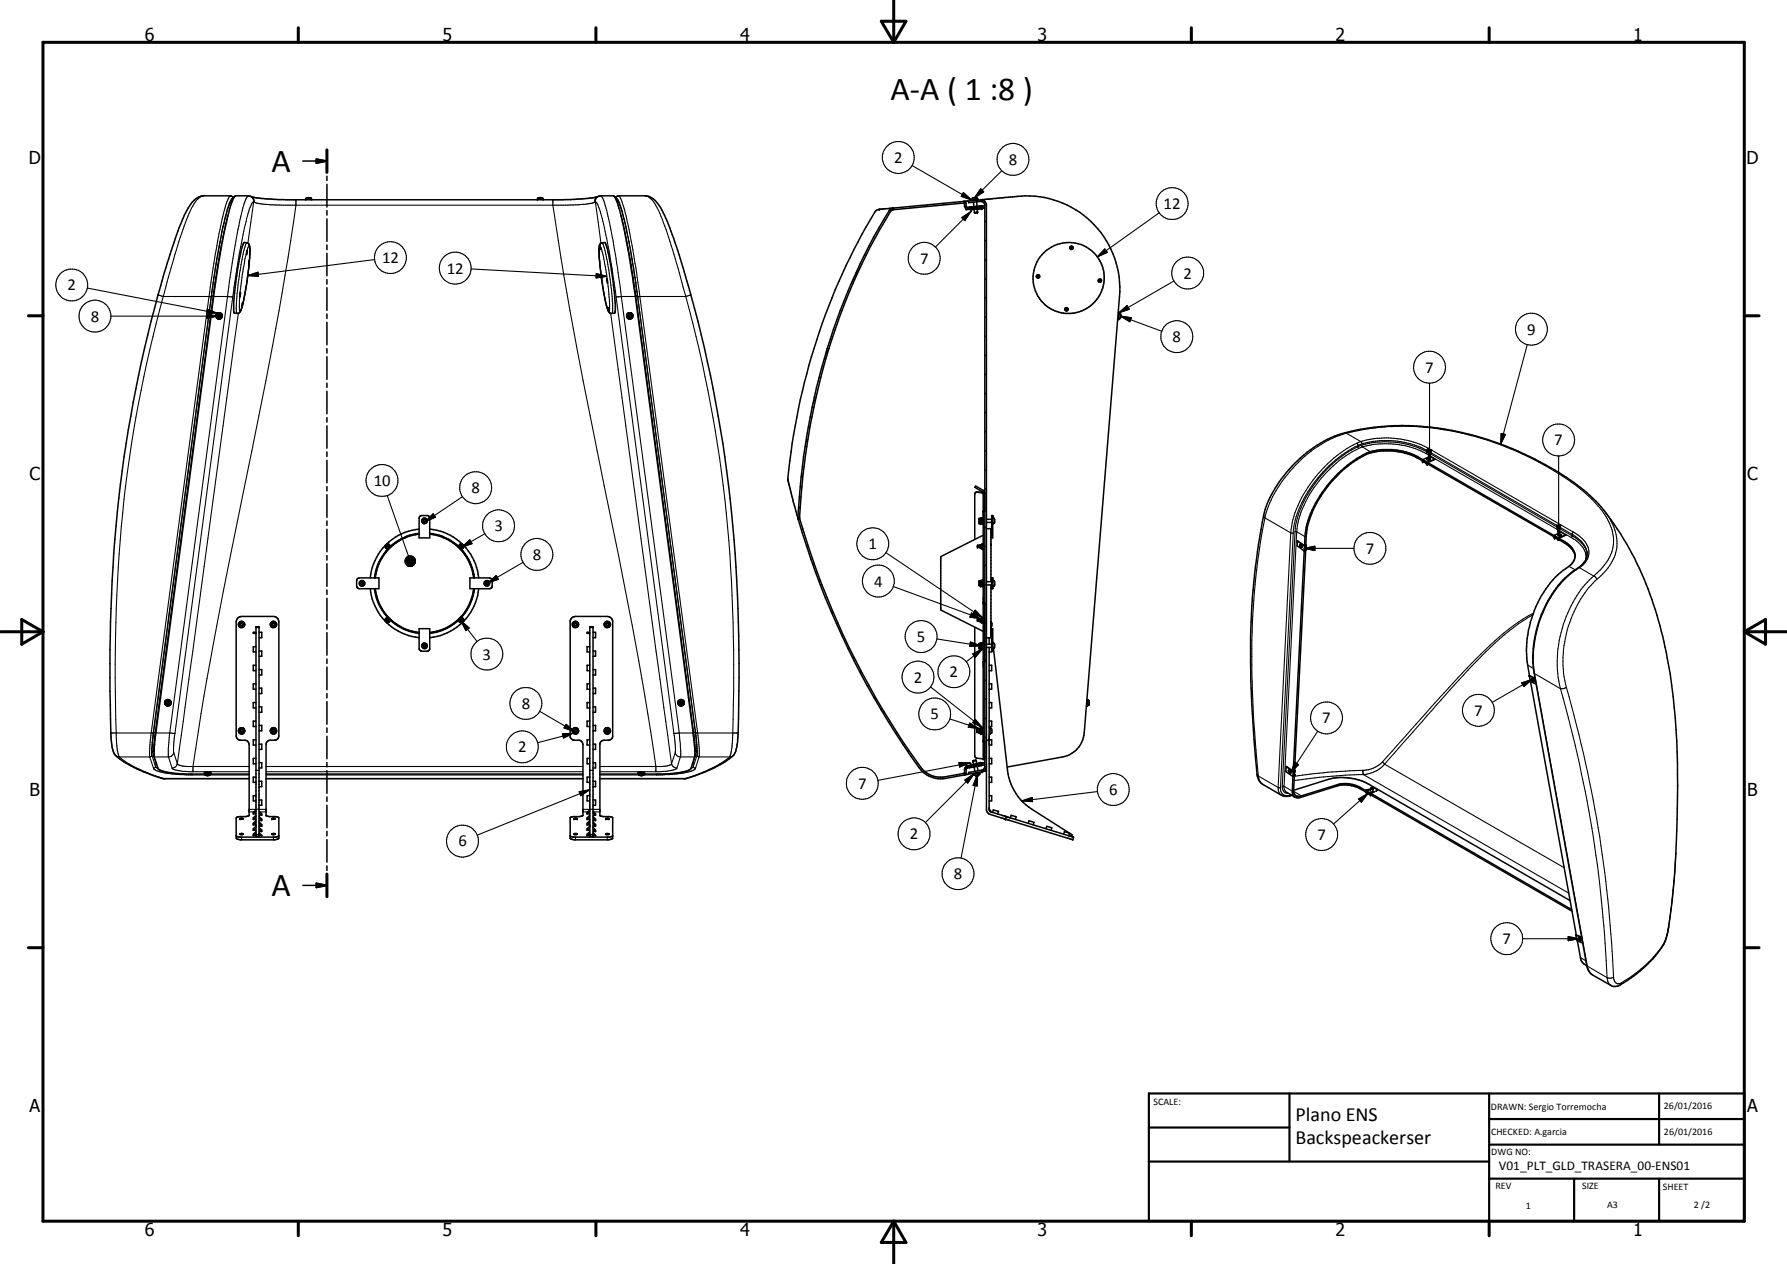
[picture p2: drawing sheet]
<svg xmlns="http://www.w3.org/2000/svg" width="420mm" height="297mm" viewBox="0 0 420 297" stroke-linecap="round" stroke-linejoin="round" font-family="sans-serif">
<defs><g id="words">
<g font-size="7.9">
<text x="209.4" y="23.5">A-A ( 1 :8 )</text>
<text x="63.8" y="40.4">A</text>
<text x="63.8" y="210.6">A</text>
</g>
<g font-size="4.7">
<text x="304.6" y="263.5">Plano ENS</text>
<text x="304.6" y="268.9">Backspeackerser</text>
</g>
<g font-size="4.2">
<text x="34" y="9.6">6</text>
<text x="104" y="9.6">5</text>
<text x="174" y="9.6">4</text>
<text x="244" y="9.6">3</text>
<text x="314" y="9.6">2</text>
<text x="384" y="9.6">1</text>
<text x="6.8" y="38.7">D</text>
<text x="410.6" y="38.7">D</text>
<text x="7" y="112.9">C</text>
<text x="410.8" y="112.9">C</text>
<text x="7" y="187.1">B</text>
<text x="410.8" y="187.1">B</text>
<text x="7" y="261.4">A</text>
<text x="410.8" y="261.4">A</text>
<text x="34" y="290.4">6</text>
<text x="104" y="290.4">5</text>
<text x="174" y="290.4">4</text>
<text x="244" y="290.4">3</text>
<text x="314" y="290.4">2</text>
<text x="384" y="290.4">1</text>
</g>
<g font-size="3.9">
<text x="210.2" y="38.3">2</text>
<text x="237.2" y="38.8">8</text>
<text x="273.6" y="49.1">12</text>
<text x="89.8" y="61.8">12</text>
<text x="105.1" y="64.3">12</text>
<text x="216.3" y="62">7</text>
<text x="278.2" y="65.4">2</text>
<text x="15.9" y="68.2">2</text>
<text x="21.3" y="75.6">8</text>
<text x="275.7" y="80.4">8</text>
<text x="359.1" y="78.7">9</text>
<text x="335.1" y="87.6">7</text>
<text x="365.5" y="104.7">7</text>
<text x="87.9" y="114.2">10</text>
<text x="110.9" y="115.9">8</text>
<text x="116.3" y="124.8">3</text>
<text x="125.3" y="131.6">8</text>
<text x="204.2" y="129.1">1</text>
<text x="321.1" y="130.2">7</text>
<text x="205.6" y="137.8">4</text>
<text x="113.5" y="155">3</text>
<text x="215.6" y="150.8">5</text>
<text x="214.8" y="160.4">2</text>
<text x="223.3" y="159.1">2</text>
<text x="122.7" y="166.6">8</text>
<text x="218.8" y="169">5</text>
<text x="310.9" y="170">7</text>
<text x="346.6" y="168.2">7</text>
<text x="121.8" y="176.8">2</text>
<text x="201.8" y="185.3">7</text>
<text x="260.8" y="186.8">6</text>
<text x="213.9" y="197.2">2</text>
<text x="309.7" y="197.4">7</text>
<text x="107.8" y="198.9">6</text>
<text x="224.2" y="206.6">8</text>
<text x="353.3" y="221.8">7</text>
</g>
<text font-size="3.1" x="352.4" y="275">V01_PLT_GLD_TRASERA_00-ENS01</text>
<g font-size="2.4">
<text x="271.2" y="259.7">SCALE:</text>
<text x="350.6" y="260.8">DRAWN: Sergio Torremocha</text>
<text x="391.2" y="260.6">26/01/2016</text>
<text x="350.6" y="266.8">CHECKED: A.garcia</text>
<text x="391.2" y="266.7">26/01/2016</text>
<text x="350.6" y="271.4">DWG NO:</text>
<text x="351.6" y="279.3">REV</text>
<text x="372" y="279.4">SIZE</text>
<text x="391" y="279.6">SHEET</text>
<text x="358.7" y="284.1">1</text>
<text x="377.9" y="283.8">A3</text>
<text x="398.3" y="283.8">2 /2</text>
</g>
</g></defs>
<g fill="none" stroke="#000" stroke-width=".35">
<path d="M71.2 37.8h5.7M74.4 37.4l2.5 .4-2.5 .6zM76.9 35.2v5.3M54.6 46.2l-.4-.2h-6.3a4.6 4.6 0 0 0-3.6 2.9 81.9 81.9 0 0 0-5.6 15 315.7 315.7 0 0 0-12.8 88.8l.2 19.9a9 9 0 0 0 1 4.9 28.4 28.4 0 0 0 11.1 5.4l20.4 .1M54.6 46.2h.1M54.7 46.2l.3 .2M57.4 57l1 .2 .3 1.1-.1 3.9-.9 6.3a13.8 13.8 0 0 1-1.4 5l-.4 .2-.8-.1-.2-.5a76.2 76.2 0 0 1 1.8-14.3zM58.1 58.9l-.1 .7zM71.8 46.9l.4-.1 1.1 .1M71.9 46.9v-.2a.94 .94 0 0 1 1.3-.1v.3M76.9 41.4v1M76.9 43.3v5.3"/>
<path d="M76.9 49.5v1M76.9 51.4v5.3M76.9 57.6v1.1M76.9 59.5v5.3M126.3 46.9l.3-.1 1.2 .1M126.4 46.9a.75 .75 0 0 1 1.2-.3l.1 .3M140.4 46.3l-2.4 .4-5.6 .2h-65.2l-5.7-.2-2.1-.3-1.1-.4h-2.9a7.5 7.5 0 0 0-1.6 4.1 168.5 168.5 0 0 0-3.6 19.6l-13.7 103.7-.3 3 .1 1.5 .9 2.7 .4 .4 1.3 .4 2.6 .4 6.7 .1M140.4 46.3h.1M140.5 46.3l.8-.3h2.9a3.4 3.4 0 0 1 1.2 2.3 172.1 172.1 0 0 1 4 21.4l13.6 102.6 .4 5-1 3.4M141.1 57.8l.1 .8zM141.2 57.2l1.1-.1a62.3 62.3 0 0 1 2.4 14.6l-.1 1.7-.8 .3a1.42 1.42 0 0 1-1.1-1.5l-1-4.8a40.7 40.7 0 0 1-.7-9.8zM144.6 46.4l.8-.4h6.3a4.8 4.8 0 0 1 3.7 2.9 90.8 90.8 0 0 1 6.1 17.1 314.1 314.1 0 0 1 12.3 90l-.3 17a8 8 0 0 1-1.1 4.6 31.5 31.5 0 0 1-11.2 5.4h-20.2"/>
<path d="M210.1 48.9l-.6 .2a70.9 70.9 0 0 0-7.3 12.9 155.8 155.8 0 0 0-14.5 60.1M210.1 48.9l-2.4 .2a2.22 2.22 0 0 0-2 .7 145.8 145.8 0 0 0-17.5 44.1l-1.9 10.3-1.1 8.2 1.3 5.5 1.2 4.2M226.6 47.3l.5 .4v.8l.3 .3 3.3-.4M226.6 47.3l-16.5 1.6M227.7 47.2v.4l3.3-.2 .3 .2 .3 .6v131.9l-.1 .4-.5 .4-3.3 .6v.4M227.7 47.2l-1.1 .1M228.5 49.1l-.3 .6 .4-.6M228.9 47.5l.1 1.1M229 48.8v.2M229 49.1l.1 .9M229.6 47.4l.1 1.1M229.7 48.7l.1 .2"/>
<path d="M229.8 46.8l-1.3 .1v.3M229.8 46.8l.1 .2M229.8 46.8l-.1-.3h-.8h-.2l-.2 .4M229.9 49.9l-.8 .1M230.6 46.9v.1M230.7 48.9l-3.6 .4v-.4l3.2-.3v.3l-2.7 .2a.8 .8 0 0 1-.8-.7l-.2-.7-16.9 1.7a93.1 93.1 0 0 0-8.1 14.9 155.9 155.9 0 0 0-13.6 57.7 187.6 187.6 0 0 0 29.1 59 5.7 5.7 0 0 0 5.1 1.5l4.6-.8a1.47 1.47 0 0 1 .2-1.4l3.3-.8v.3l-3.2 .6v-.4l3.6-.6M230.7 48.4v.5M230.7 48.8h.1M230.7 48.9h.1M230.7 48.4l.1 .1M230.8 47l-3.1 .2M230.8 46.9l5.9-.5a22.8 22.8 0 0 1 19 4.9 21.9 21.9 0 0 1 7.5 18.4l-8.3 102.6a6.2 6.2 0 0 1-5.1 5.6l-13 2.4"/>
<path d="M230.8 47l.7 .3 .4 .9v142.3l.7 .8 3.8 1.2M230.8 48.5v.6h-1l.1 .8M230.8 48.5h.1M230.8 48.4l-2.9 .3M230.8 48.4l.1 .6M230.9 49l-.1 .1h-1.6M231.6 48.9h-.7M231.6 48.4h-.8M252 58l-.3 .2M252 58l.1 .2-.2 .2-.2-.2M252 58v.2h-.3M50.7 74.3l.3 .5 .4 .2"/>
<path d="M50.7 74.2v.1M50.8 74l-.1 .3M50.9 73.9l-.1 .1M50.9 73.9l-.2 .3M50.9 74.1a.67 .67 0 0 1 1.1-.3 .67 .67 0 0 1-.4 1.1M50.9 74.1l.1 .5 .4 .3M51 73.7l.1-.1a.76 .76 0 0 1 1 .2M51 73.7l-.1 .2M51.2 73.6l-.2 .1M51.3 74.4v-.2l.2-.2 .3 .2v.2M51.3 74.4l.2 .2M51.3 74.4l.2 .1"/>
<path d="M51.3 73.5a.72 .72 0 0 1 1 .7 .72 .72 0 0 1-.9 .7M51.5 74.5v.1M51.8 74.4l-.3 .2M51.8 74.4l-.3 .1M52.2 73.9l.1 .3M56.4 69.6l.1-.8-.1 .8M56.9 72l.2-.8-.2 .8M58.6 61.3h.1M76.9 65.7v1.1M76.9 67.6v5.3M76.9 73.8v1M76.9 75.7v5.3"/>
<path d="M141.3 64.6v.1M141.4 64.7l.1 .6zM142.7 65.6l.1 .7M142.7 65.6h.1M143 72.3l.1 .8v-.2M143 72.3h.1M143 72.4l.1 .5M147.8 74.4v-.2l.3-.2 .2 .2v.2M147.8 74.4l.3 .2M147.9 73.5h.4M147.9 74.9a.67 .67 0 0 1-.5-.6 .67 .67 0 0 1 .6-.7l.4 .1a.67 .67 0 0 1 .1 1l-.3 .2M148.3 73.5l.2 .1"/>
<path d="M148.3 74.4l-.2 .2M148.3 74.4l-.1 .1M148.6 73.7l.2 .5M148.8 74.2v.1M243.9 64.8h.3v.3h-.3zM244.2 64.8l-.1 .1h-.3M250.9 72.6l-.4 .1M250.9 72.5v.1M250.9 72.5h-.3l-.1 .2M250.9 72.5v.3l-.4-.1M258.4 65.8l.2-.1 .2 .3-.3 .1zM258.7 65.7l-.1 .2-.3 .1"/>
<path d="M262.9 73.5l.2 .1M263 74.9v.1M263.1 73.6l.3 .1 .1 .3v.6l-.3 .3-.4 .1M263.1 73.6l-.1 1.3M76.9 81.9v1.1M76.9 83.8v5.4M76.9 90v1.1M76.9 91.9v5.3M76.9 98.1v1.1M76.9 100.1v5.2M76.9 106.2v1.1M76.9 108.2v5.3"/>
<path d="M76.9 114.3v1.1M76.9 116.2v5.4M229.4 115.7h1.8M231.2 115.7v62.7M231.2 115.7l-2-1.2 .2-.3 1.9 1.2 .3 .5M231.2 115.9l-1.6-.2-.3 .1-.1 .3v10.6M334.5 108.3a14.7 14.7 0 0 0-7.3-2.3h-3a11.4 11.4 0 0 0-5.9 2.5 26.9 26.9 0 0 0-11 16l-.3 3.6M334.5 108l-1.1-.6a13.9 13.9 0 0 0-6.1-1.7l-3.4 .1a11.8 11.8 0 0 0-5.6 2.4 27.2 27.2 0 0 0-11.3 16.4l-.3 3.7M334.7 108.5h.1M334.7 108.2l.8 .4-.1 .5h.2M334.7 108.2v.4M334.7 108.5v.1"/>
<path d="M334.7 108.6h.1M334.7 108.2v.3M334.7 108.5l.7 .4M334.8 108.5l-.1 .1M334.8 108.6h-.1M334.8 108.4l-.1 .1M335.4 108.9h.1M335.5 107.9v.1M335.6 108.8v.4M335.6 109l29.7 17.1M335.6 107.8l.3-.1 .4 .3-.4 .2-.4-.2M335.6 107.8l-.1 .1"/>
<path d="M335.6 107.8h.5l.2 .2M335.6 108.8v.3M335.7 108.7l29.7 17.2M335.7 108.7l-.1 .1M335.7 109.1l-.1 .1M335.7 109.1h.1M335.8 109.1h-.1M337.3 107.9l-1.1-.7-1.6 .8-.1 .5 .2 .1M337.3 107.9l-1.6 .8M76.9 122.4v1.1M76.9 124.4v5.3M76.9 130.6v1"/>
<path d="M76.9 132.5v5.3M76.9 138.6v1.1M84 136l.5-.2h4.6v2.5h-4.6l-.5-.1-.1-.5v-1.3zM84.9 136.9l.2-.1 .3 .1v.3l-.3 .2-.2-.2zM87.1 138.3a12.9 12.9 0 0 0 3.5 7.7M88 138.3a11.9 11.9 0 0 0 3.2 6.9M88.2 138.3a11.6 11.6 0 0 0 10.3 10.4M88.3 138.3a11.6 11.6 0 0 0 10.2 10.3M90.2 130.4l-1.2 2.2-.8 3.2M90.2 130.4a11.8 11.8 0 0 0-1.9 5.4M90.6 128.2a.55 .55 0 0 0 .3 .7h.3M90.6 128.2a12.9 12.9 0 0 0-3.5 7.6"/>
<path d="M90.9 127.8l.5 .1 .3 .6M90.9 127.8l-.3 .4M91 128.2h.2v.4h-.2zM91.2 128.9a11.7 11.7 0 0 0-3.2 6.9M91.4 128.8l-.2 .1M91.7 128.5l-.3 .3M98.5 125.5a11.9 11.9 0 0 0-8.3 4.9M98.5 124.3a12.6 12.6 0 0 0-7.6 3.5M98.5 125.3a12 12 0 0 0-6.8 3.2M98.5 125.4a11.4 11.4 0 0 0-8.3 5M98.6 121.5l.4-.3h1.6l.4 .4v4.8h-2.5zM99.6 122.3l.2-.2 .2 .2v.3l-.2 .1-.2-.1z"/>
<path d="M101 125.5a12.1 12.1 0 0 1 6.7 3.1M101 124.3a12.6 12.6 0 0 1 7.7 3.5M101 125.3a12 12 0 0 1 6.9 3.2M101 125.4a11.8 11.8 0 0 1 6.8 3.1M107.7 128.6a11.9 11.9 0 0 1 3.7 7.2M107.8 128.5a11.6 11.6 0 0 1 3.7 7.3M107.9 128.5l.3 .3M108.2 128.8l.2 .1M108.4 128.9a12 12 0 0 1 3.1 6.9M108.4 128.2h.2v.4l-.3-.2zM108.7 127.8l.3 .4M108.7 127.8l-.5 .1-.3 .6"/>
<path d="M109 128.2v.5l-.3 .2h-.3M109 128.2a12.9 12.9 0 0 1 3.6 7.6M110.5 135.8h4.8l.4 .5v1.6l-.1 .3-.5 .1h-4.6zM111.4 138.3a11.7 11.7 0 0 1-10.4 10.3M111.5 138.3a11.7 11.7 0 0 1-10.5 10.4M111.5 138.3a12 12 0 0 1-3.1 6.9M112.6 138.3a12.9 12.9 0 0 1-3.6 7.7M114.2 136.9l.3-.1 .3 .1v.3l-.3 .2-.3-.2zM187.7 122.1a187.5 187.5 0 0 0 29.2 59.2 6.4 6.4 0 0 0 5.4 1.6l4.4-.8M229.9 128.7h.6M229.9 128.1v.6M229.9 128.1h.6"/>
<path d="M230.5 136.5h.5M230.5 137.6h.5M230.5 121.8h-.3v1.1h.3M230.5 136.5h-.3v1.1h.3M230.5 121.8v1.1M230.5 136.5v1.1M230.5 122.9h.5M230.5 121.8h.5M230.6 121.8v.6M230.6 122.4v.6M230.6 136.4v.7M230.6 137.1v.6"/>
<path d="M230.6 122.4h.3M230.6 137.1h.3M230.7 128v.8M230.7 128h-.2v.8h.2M230.7 128.8h.1M230.7 127.9l.4 .1M230.7 127.9v.1M230.8 128.4h.2M230.8 127.9v.5M230.8 128.4v.4M230.9 121.8v.1M230.9 122.4v.2"/>
<path d="M230.9 136.4v.2M230.9 137.1v.1M230.9 122.2v.2M230.9 122.9v.1M230.9 136.9v.2M230.9 137.5v.2M231 127.9v.2M231 128.4v.1M231 128.3v.1M231 128.7v.1M231.1 128.8h-.4M231.2 127.8v1.1"/>
<path d="M231.2 120.1h.4M231.2 121.7h-.2v1.4h.2M231.2 136.3h-.2v1.5h.2M231.2 125.8l-10 5v12.5l10 5.1M231.9 137.5h1.3M231.9 136.7h1.3M231.9 122.8h1.3M231.9 122h1.3M231.9 124.2h1.1v12.5M233 126.2h.2v-5h.2v5.2h-.4M233 135.8h.4v2.5h-.4M233 137.5v12.4h-1.1"/>
<path d="M233 127.8v.4M233.2 135.8v2.5M233.4 136.4l.4 .1v.2v1h-.4M233.4 121.7l.4 .3v.9l-.4 .2M305 127.1v1.2l1.6 1.2 .4-.2 .1-.3M305 127.1h.1M305.1 127.1l1.6 1.2M305.6 128.1l.2 .4M305.7 128l.4 .3v.4l-.3-.1M305.7 128l-.1 .2 .2 .4M305.7 128h-.1M305.8 128.5l.2 .2"/>
<path d="M306.7 129.5l-2.6 51.8M306.9 129.1h.1M307 128.9h.1M307 129.3l-2.6 51.8M307 129v.1M307 129h.1M307 128.4l-.1 .7-.2 .1M307 128.3v.1M307 128l.1 .3-.3 .2-.1 .8M307 129.1l-.3 .2M307 128.9l.1 .1M307 128l-.3 .3"/>
<path d="M307 128.4v.7M307 128.4h.1M307.1 129l-.1 .1M307.1 128.1l-.4 .2M365.3 126.2v.1M365.3 126.3l.2 .1M365.5 126v.4h.1M365.5 126l.8 .4v.4l.2 .2M365.5 126.4h.1M365.5 126v.4M365.5 126.3l.7 .4M365.5 126.2l.7 .5"/>
<path d="M365.5 126.2h.1M366.2 126.7h.1M366.3 125.8l.3 .2 .5-.2M366.3 125.7v.1M366.4 125.6l-.1 .2M366.4 125.6h.6M366.4 125.7h.6M366.5 126.8l2.2 1.4 .9 .9 .6 1M366.5 126.6v.4M366.5 126.9h.1M366.5 126.5h.1M366.5 126.9v.1"/>
<path d="M366.6 126.5l1.1 .7a5 5 0 0 1 2.6 2.9M366.6 126.5h-.1M367 125.6l.1 .2M367 125.7l.1 .1M368.1 125.7l-1.5 .8M368.1 125.7h.1M368.2 125.7l-1.7 .8v.4M368.2 125.7l-1.2-.6-1.7 .8v.3M370.2 130.1l.1 .5M370.3 130.1v.8a3.3 3.3 0 0 1-1.8 2.4 22.3 22.3 0 0 0-8.7 13 24.9 24.9 0 0 0-.2 12.5M373.2 129.8a4.6 4.6 0 0 1-2.8 4.1 24.9 24.9 0 0 0-9.7 16.7 21 21 0 0 0 0 7.6l12.4 68.7a3.4 3.4 0 0 0 1.3 2.2l4.3 2.5a2.06 2.06 0 0 0 2.2-.2 28 28 0 0 0 10.5-9.9l.7-2.4a174.5 174.5 0 0 0 2.2-26.6 175.6 175.6 0 0 0-2.1-36.5 79.8 79.8 0 0 0-15.2-36.2 49.5 49.5 0 0 0-16.1-11.9 71.3 71.3 0 0 0-31.2-7.9l-2.5 .1a46.4 46.4 0 0 0-14.3 2.8 30.6 30.6 0 0 0-15.4 16.8l-1 4.8a173.5 173.5 0 0 0-2.2 41.2l1.3 16.3a2.89 2.89 0 0 0 1.4 2.4l4.3 2.5a2.99 2.99 0 0 0 2.4 0M55.9 145.2l.9-.3h7.5h.5l.4 .3 .3 .7 .1 27.1-.2 .6-.4 .3-1.9 .1-.5 .8v16.9l.7 .2h1.9l.4 .3v4.8l-.2 .2-.9 .2h-8l-1-.4v-4.8l.4-.3h1.9l.8-.3-.1-16.8a.95 .95 0 0 0-.9-.9h-1.1a1 1 0 0 1-1-.9v-26.9z"/>
<path d="M56.5 146.6l.3-.1 .3 .1v.3l-.3 .2-.3-.2zM60.2 147.3h.7v49.2h-.7zM60.2 148.6h-.6v.2h.6M60.2 152h-.6v1.2h.6M60.2 156.3h-.6v1.3h.6M60.9 148.6h.6v1.3h-.6M60.9 153h.6v1.2h-.6M60.9 157.4h.6v1.2h-.6M64 146.6l.3-.1 .2 .1v.3l-.2 .2-.3-.2zM76.9 140.6v5.3M76.9 146.7v1.1M76.9 148.7v5.3"/>
<path d="M76.9 154.9v1M76.9 156.8v5.3M90.9 146.3a13.3 13.3 0 0 0 7.6 3.6M91 145.6h.2v.3l-.3-.1zM91.2 145.2l.5 .5M91.2 145.2a.6 .6 0 0 0-.7 .6l.4 .5M91.7 145.7l-.1 .5-.7 .1M91.7 145.7a11.7 11.7 0 0 0 6.8 3.1M98.5 147.7h2.5v4.9l-.3 .4h-1.5l-.6-.3zM99.6 151.6l.2-.1 .2 .4-.2 .2-.2-.2zM107.9 145.7l.1 .5 .7 .1M107.9 145.7a12 12 0 0 1-6.9 3.1"/>
<path d="M108.4 145.2h.3l.3 .3v.5M108.4 145.2l-.5 .5M108.4 145.6h.2v.3l-.3-.1zM108.7 146.3a13.3 13.3 0 0 1-7.7 3.6M109 146l-.3 .3M134.4 145.2l.9-.3h7.5a1.29 1.29 0 0 1 1.2 1v27.3l-.5 .7-1.9 .1-.6 .8v16.9l.8 .2h1.9l.3 .3v4.8l-.2 .2-.8 .2h-7.9l-1-.4v-4.8l.3-.3h1.9l.8-.3-.1-16.8a.95 .95 0 0 0-1-.9h-1.4l-.5-.7v-27.3zM135 146.6l.3-.1 .2 .1v.3l-.2 .2-.3-.2zM138.7 147.3h.7v49.2h-.7zM138.7 148.6h-.7v.2h.7M138.7 156.3h-.7v1.3h.7M138.7 152h-.7v1.2h.7M139.4 153h.6v1.2h-.6"/>
<path d="M139.4 148.6h.6v1.3h-.6M139.4 157.4h.6v1.2h-.6M142.6 146.6l.2-.1 .2 .1v.3l-.2 .2-.2-.2zM229.2 147.4v30.2l.1 .3 .3 .3 1.6 .2M229.9 146h.6M229.9 145.5v.5M229.9 145.5h.6M230.5 151.2h.5M230.5 152.3h.5M230.5 151.2h-.3v1.1h.3M230.5 151.2v1.1M230.6 151.1v.7"/>
<path d="M230.6 151.8v.6M230.6 151.8h.3M230.7 145.4v.7M230.7 145.4h-.2v.7h.2M230.7 146.1v.1M230.7 145.3l.4 .1M230.7 145.3v.1M230.8 145.8v.4M230.8 145.3v.5M230.8 145.8h.2M230.9 151.1v.2M230.9 151.8v.1"/>
<path d="M230.9 151.6v.2M230.9 152.2v.2M231 145.3v.2M231 145.8v.1M231 145.7v.1M231 146.1v.1M231.1 146.1l-.4 .1M231.2 145.2v1.1M231.2 155.5h.4M231.2 141.7h.4M231.2 151h-.2v1.5h.2M231.9 152.1h1.3"/>
<path d="M231.9 151.4h1.3M232.6 156.3h.6v1.3h-.6M232.6 149.9v1.5M232.6 152.1v38.3l.2 .4 3.7 1.1M232.9 146l.1 .3M233 147.7h.4v5.3h-.2M233 148.8h.2M233 148h.2v5.2h-.6M233 146.1l.2 .3-.1 1.3M233 146h-.1M233.1 148l.1 .6h-.2M233.4 151.1l.4 .1v.2v.8l-.4 .2"/>
<path d="M233.4 150.8l.1 .3M233.6 152.4l3.3 28.6a12.7 12.7 0 0 0 5.7 9.2l9.4 5.9v.3l-.3 .1M359.6 158.8l1.3 .6-1.3-.6M359.6 158.8l.2 1.3M359.6 158.7v.1M360.2 159.5l.4 .2 .1 .4M360.2 159.5l.1 .4 .4 .2M360.2 159.5v.4l.5 .2M38.9 164.6l.5-.2 .6 .2M39.2 165.1l.2-.2 .3 .2v.3l-.3 .1-.2-.1zM39.2 165.3l.2 .2M39.7 165.3l-.3 .2"/>
<path d="M40 164.7l.2 .4M56.5 171.6l.3-.2 .3 .2v.3l-.3 .1-.3-.1zM60.2 160.7h-.6v1.3h.6M60.2 165.1h-.6v1.3h.6M60.2 169.5h-.6v1.2h.6M60.2 173.9h-.6v1.2h.6M60.2 178.2h-.6v1.3h.6M60.9 161.7h.6v1.3h-.6M60.9 166.1h.6v1.3h-.6M60.9 170.5h.6v1.2h-.6M60.9 174.9h.6v1.2h-.6M60.9 179.2h.6v1.3h-.6"/>
<path d="M64 171.6l.3-.2 .2 .2v.3l-.2 .1-.3-.1zM76.9 163v1M76.9 164.9v5.3M76.9 171.1v1M76.9 173v5.3M76.9 179.2v1M135 171.6l.3-.2 .2 .2v.3l-.2 .1-.3-.1zM138.7 165.1h-.7v1.3h.7M138.7 173.9h-.7v1.2h.7M138.7 178.2h-.7v1.3h.7M138.7 169.5h-.7v1.2h.7M138.7 160.7h-.7v1.3h.7"/>
<path d="M139.4 179.2h.6v1.3h-.6M139.4 170.5h.6v1.2h-.6M139.4 161.7h.6v1.3h-.6M139.4 166.1h.6v1.3h-.6M139.4 174.9h.6v1.2h-.6M142.6 171.6l.2-.2 .2 .2v.3l-.2 .1zM159.6 164.6l-.2 .4M159.8 164.5l-.4 .5M159.9 165.1l.2-.2 .3 .2v.3l-.3 .1-.2-.1zM159.9 165.3l.2 .2M159.9 164.4l.6 .1 .4 .6M160 164.4l.6 .1"/>
<path d="M160 164.4l-.2 .1M160.4 165.3l-.3 .2M160.7 164.6a.75 .75 0 0 1-.4 1.3 .75 .75 0 0 1-.9-.9M228.4 179.7l-.4-.4 .5 .4M228.8 178.9v.1M228.8 179h.1M228.8 179l.1 .7M228.9 179.8l.1 .2M229.4 178.6l-.6 .3M229.4 178.6h.1M229.4 178.6l.1 .1M229.5 178.7l-.7 .2"/>
<path d="M229.5 178.7l.1 .8 1-.3M229.7 171.4v.7M229.7 172.1h.5M229.7 171.4h.5M229.7 179.7v.2M230.5 171.2h.5M230.5 172.3h.5M230.5 171.2h-.3v1.1h.3M230.5 171.2v1.1M230.6 179.2h.1M230.6 171.7h.3M230.6 171.7v.7"/>
<path d="M230.6 171.1v.6M230.6 179.2l-1.5 .4M230.7 179.2l.1 .6M230.7 179.2v.1M230.7 179.9l-3.3 .6-.3 .2v1.1l-.4 .3M230.7 179.3v.6M230.7 179.5l.1 .3M230.8 179.8h.1M230.8 179.8l-.1 .1M230.8 179.8l-2.9 .6M230.9 171.1v.2M230.9 171.7v.2"/>
<path d="M230.9 171.6v.1M230.9 172.2v.2M231.2 174.3h.4M231.2 178.4h.4M231.2 171h-.2v1.5h.2M231.6 179.2l-.9 .1M231.6 179.7l-.8 .1M231.9 173.9h.7M232.6 165.1h.6v1.3h-.6M232.6 173.9h.6v1.2h-.6M232.6 178.2h.6v1.3h-.6M232.6 169.5h.6v1.2h-.6"/>
<path d="M232.6 160.7h.6v1.3h-.6M232.6 171h.1v1.5h-.1M232.7 171.1l.4 .1 .1 .2-.1 .9-.4 .1M255.6 164.4h.1v1.1l-.1 .4h-.2M255.7 164.5l.4 .2v.6v.4l-.5 .1M359.8 160.1l1.3 .6M359.9 160.2l10.7 59.5 1.3 .6M48.1 181.7h1.2l.3 .1M48.2 181.9l.3 .3M48.5 181.7h-.3v.2M48.5 182.2h.6M48.5 182.2h.3"/>
<path d="M48.8 182.1l-.3 .1M48.8 182.1l.3 .1M48.8 182.1v.1M49.1 182.2h-.3M49.1 181.7l.4 .2M49.5 181.9h9.1M49.5 181.9l-.4 .3M49.6 181.8v-.3l-1-.1-.5 .1 .1 .4M49.6 181.8l-.1 .1M55.5 196.4l.8 .3h8.5l.8-.3M56.4 192.3h.8a.44 .44 0 0 1-.8 0zM56.4 196h.8l-.6 .1z"/>
<path d="M59.6 196.4h.6M59.6 191.3h.6M59.6 193.8h.6M59.6 195.1h.6M59.6 192.6h.6M60.1 193.8l.1 .2M60.2 182.6h-.6v1.3h.6M60.2 187h-.6v1.2h.6M60.2 190.3l-.6 .6v.4M60.2 191.6l-.6 .6v.4M60.2 192.9l-.6 .6v.3M60.2 194.2l-.6 .5v.4"/>
<path d="M60.2 195.5l-.6 .5v.4M60.2 190.7l-.6 .6M60.2 193.3l-.6 .5M60.2 195.8l-.6 .6M60.2 194.5l-.6 .6M60.2 191.9l-.6 .7M60.9 188h.6v1.2h-.6M60.9 183.6h.6v1.3h-.6M60.9 190.6l.6 .6v.4M60.9 191.9l.6 .6v.3M60.9 193.2l.6 .6v.3M60.9 194.4l.6 .7v.3"/>
<path d="M60.9 195.7l.6 .7M60.9 195.8l.6 .6M60.9 196.4h.6M60.9 193.5l.6 .6M60.9 194.1h.6M60.9 191l.6 .6M60.9 191.6h.6M60.9 192.3l.6 .5M60.9 192.8h.6M60.9 194.8l.6 .6M60.9 195.4h.6M62.6 181.9h74.5"/>
<path d="M62.6 183h74.5M63.9 196l.3-.1 .5 .1-.2 .1zM63.9 196h.1M64 192.3l.7 .1-.5 .1zM76.9 181.1v5.3M76.9 187.3v1M76.9 189.2v5.3M76.9 195.4v1M76.9 197.3v5.3M134.1 196.5l.7 .2h8.5l.7-.2M134.9 196l.3-.1 .5 .1M134.9 196h.8"/>
<path d="M134.9 196h.1M134.9 192.3l.8 .1-.5 .1zM135.7 196h.1M138 196.4h.7M138 191.3h.7M138 193.8h.7M138 195.1h.7M138 192.6h.7M138.7 182.6h-.7v1.3h.7M138.7 187h-.7v1.2h.7M138.7 190.3l-.7 .6v.4M138.7 191.6l-.7 .6v.4"/>
<path d="M138.7 192.9l-.7 .6v.3M138.7 194.2l-.7 .5v.4M138.7 195.5l-.7 .5v.4M138.7 190.7l-.7 .6M138.7 193.3l-.7 .5M138.7 195.8l-.7 .6M138.7 194.5l-.7 .6M138.7 191.9l-.7 .7M139.4 193.2l.6 .6v.3M139.4 188h.6v1.2h-.6M139.4 196.4h.6M139.4 194.1h.6"/>
<path d="M139.4 191.6h.6M139.4 192.8h.6M139.4 195.4h.6M139.4 183.6h.6v1.3h-.6M139.4 190.6l.6 .6v.4M139.4 191.9l.6 .6v.3M139.4 194.4l.6 .7v.3M139.4 195.7l.6 .7M139.4 195.8l.6 .6M139.4 193.5l.6 .6M139.4 191l.6 .6M139.4 192.3l.6 .5"/>
<path d="M139.4 194.8l.6 .6M141 181.9h9.1M142.4 196l.3-.1 .5 .1M142.4 196h.8M142.4 196h.1M142.4 192.3l.8 .1-.5 .1zM143.2 196h.1M150 181.8l.1 .1M150 181.8l.3-.1 1.2 .1M150.5 181.7h-.4v.2M150.8 182.1l-.3 .1h.3M150.8 182.1l.2 .1h-.2"/>
<path d="M150.8 182.1v.1M151.1 181.7l.4 .2M151.5 181.5h-1.2l-.3 .1v.2M151.5 181.5h.1M151.5 181.9l-.4 .3h-.6l-.4-.3M151.5 181.5v.3M151.5 181.8v.1M162.3 180.8l-1.6 .6-2.6 .4-6.6 .1M162.4 180.7l-.1 .1M227.7 181.9l-1 .2M227.9 180.4h.1M228.9 181.7l.2 .2"/>
<path d="M229 180.2l.2 1.1M229.8 180.1l.1 1M230.3 181.7a.7 .7 0 0 1-.5 .5 .7 .7 0 0 1-.7-.3M230.4 181.4v.3l-1.3 .2M230.9 181.4l-3.2 .5M230.9 181.4h.1M231.9 180.1v.3a1.12 1.12 0 0 1-1 1M231.9 181.1l-.9 .3M232.6 182.6h.6v1.3h-.6M232.6 187h.6v1.2h-.6M232.6 190l.3 .7 .5 .2 .1-.6 1.3 .4-.2 .6M236.4 192.5l15.8 4.9"/>
<path d="M236.5 191.9l15.9 4.8-.1 .7M236.5 191.9l-.1 .6M237.6 192.2l.1-.6 1.2 .3-.2 .7M241.8 193.5l.1-.6 1.2 .4-.2 .5M245.9 194.7l.2-.5 1.2 .3-.2 .6M250.1 196l.2-.5 1.2 .3-.2 .6M252.2 197.4h.1M302.4 180.1l1.7 1.3M302.4 180.1l1.7 1.2M302.4 180.1l-.1 1.2 1.7 1.2M302.5 186.2l1.9 1.1M303 181.3l.3 .3"/>
<path d="M303.1 181l-.1 .4 .3 .3M303.1 181h.1M303.1 181l.3 .2 .1 .4M303.3 181.6l.2 .1M303.4 181.7h.1M303.5 181.6v.1M304 182.5l-.1 3.7 .1 .6 .4 .5M304.1 181.3h.1M304.2 185.7l8.2-2.6a12.9 12.9 0 0 1 9.4 1.2l47.3 27.3M304.2 185.7a1.23 1.23 0 0 0 .4 1.3 1.23 1.23 0 0 0 1.4 0l8.4-2.6a7.6 7.6 0 0 1 5.4 .6l1.3 .8M304.2 182.1h.1M304.3 182.4l-.1 3.3"/>
<path d="M304.3 182v.1M304.3 182l.1 .2-.4 .3M304.3 182.1l-.2 .2M304.4 181.4h.1M304.4 181.4l-.1 .7M304.4 182.1l-.3 .2M304.4 181.1h.1M304.4 181.1l-.3 .2M304.4 182.1h.1M304.4 181l.1 .1M304.4 181v.1M304.5 181.1l-.4 .4v.8"/>
<path d="M304.5 181.1l-.4 .3M321.1 186.1l1.1 .7M321.1 186.1l-1.3-.8a7.6 7.6 0 0 0-5.4-.6l-8.5 2.7-.9 .1-.6-.2M321.1 185.7v.1M321.1 185.8v.3M321.3 186.2h.1M321.3 186.2l.7 .5 .1-.4M321.3 185.9l.8 .5M321.3 186v.2M321.3 185.8v.4M321.3 186l.7 .4zM321.4 185.8h-.1"/>
<path d="M322 185.5l-.9 .2M322.2 186.7l47.4 27.4M322.2 185.5l-.9 .4M322.2 186.8h.1M322.2 186.7v.1M322.3 186.3l47.2 27.4M322.3 186.4l-.1 .4M322.3 185.3h.1M322.3 186.6l-.1 .1M322.3 185.3l.4-.1 .1 .2M322.3 185.3l.1 .1M322.3 185.3l-.1 .5"/>
<path d="M322.4 185.4v.1M322.4 185.2v.2M322.4 185.3l.3-.4 1.1 .6-.3 .5M322.4 185.4l.1 .1M322.4 185.4l.2 .1M322.4 185.5h.3M322.5 185.5h.3M322.6 185.2l.3 .1M322.8 185.4l-.1 .1M322.8 185.3h.1M322.9 186.2l-.6 .2M322.9 185.4l-.1 .1"/>
<path d="M322.9 185.3v.1M322.9 185.4l-.1 .4M323 186l-.9 .3M323.2 186.1l-.9 .3M71.2 208.1h5.7M74.4 207.6l2.5 .5-2.5 .5zM76.9 203.5v1.1M76.9 205.4v5.3M370.5 219.7l.3 1.3 1.3 .7M370.5 219.7l1.4 .6M370.6 219.6l-.1 .1M370.9 221.1l.7 3.9a2.34 2.34 0 0 0 1.5 1.9"/>
<path d="M371.3 220.4a.41 .41 0 0 1 .4 .2 .41 .41 0 0 1-.2 .5l-.2-.3zM371.3 220.4v.5l.4 .2"/>
<circle cx="251.9" cy="58.2" r=".39"/>
<circle cx="148.1" cy="74.2" r=".76"/>
<circle cx="244.1" cy="65" r=".4"/>
<circle cx="250.8" cy="72.7" r=".4"/>
<circle cx="251.3" cy="65.3" r="8.4"/>
<circle cx="258.6" cy="66" r=".39"/>
<circle cx="85.1" cy="137" r=".65"/>
<circle cx="91.1" cy="128.4" r=".48"/>
<circle cx="99.8" cy="122.4" r=".67"/>
<circle cx="108.5" cy="128.4" r=".49"/>
<circle cx="114.5" cy="137.1" r=".66"/>
<circle cx="56.8" cy="146.8" r=".75"/>
<circle cx="56.8" cy="146.7" r=".67"/>
<circle cx="64.3" cy="146.8" r=".75"/>
<circle cx="64.3" cy="146.7" r=".67"/>
<circle cx="91.1" cy="145.8" r=".47"/>
<circle cx="99.8" cy="151.8" r=".66"/>
<circle cx="108.5" cy="145.8" r=".47"/>
<circle cx="135.3" cy="146.8" r=".67"/>
<circle cx="135.3" cy="146.7" r=".74"/>
<circle cx="142.8" cy="146.7" r=".74"/>
<circle cx="142.8" cy="146.7" r=".67"/>
<circle cx="39.5" cy="165.2" r=".74"/>
<circle cx="39.5" cy="165.2" r=".67"/>
<circle cx="56.8" cy="171.8" r=".66"/>
<circle cx="56.8" cy="171.8" r=".76"/>
<circle cx="64.3" cy="171.8" r=".74"/>
<circle cx="64.3" cy="171.8" r=".66"/>
<circle cx="135.3" cy="171.7" r=".76"/>
<circle cx="135.3" cy="171.8" r=".66"/>
<circle cx="142.8" cy="171.7" r=".75"/>
<circle cx="142.8" cy="171.8" r=".66"/>
<circle cx="160.1" cy="165.2" r=".67"/>
</g>
<g fill="none" stroke="#000" stroke-width=".25">
<path d="M214.4 38.9l14 8.1M47.9 46a3.6 3.6 0 0 0-2.5 2.4 92.3 92.3 0 0 0-5.8 16.8l-1.2 4.5M51.7 56.8l-2.1 12.9M53.6 50.6l-1.7 7.7-1.5 9.1-14 105.2-.3 2.7 .1 1.1M54.2 46l-.6 .8a66.7 66.7 0 0 0-3 12.9l-1.5 10M54.4 46.1l.2 .2 .1 .3M54.6 47.1h.1M54.6 47.1l-.2 .1a28.3 28.3 0 0 0-2.3 8.1l-.2 .8M54.6 46.6a7.5 7.5 0 0 0-1.5 3.8l-1.2 5.5-2.2 13.6M54.6 46.6h.1M54.6 46.2l.3 .4M54.7 46.6l.2 .1"/>
<path d="M54.7 46.6l-.1 .5M58.1 57.1l-.3 .2a66.3 66.3 0 0 0-2.2 16.1l.1 .3M58.3 46l-.1 .1a24 24 0 0 0-2.2 7.8l-1.4 7.9-1.1 7.9M58.5 57.8h.1a48.5 48.5 0 0 1-1.3 12.6l-.4 1.7-.5 1.1a31.5 31.5 0 0 1 .7-9.3l.5-3.1zM58.7 46.1l.6 .4 .3 1M59.1 46.2l.6 .6 .1 .7M59.6 47.5h.2M59.6 47.5a4.2 4.2 0 0 0-1.3 2.7l-.8 3.3-1.3 6.4-1.5 9.9M59.6 47.5l-1.3 9.6M59.8 47.5l2.2 .5 4.2 .2h67.2l4.2-.2 2.2-.5M69.6 46.9v1.3a797.8 797.8 0 0 1-7.1 41.3l-3.3 16.5a1190 1190 0 0 0-13.8 74.1v1.3M71.9 46.8h1.3"/>
<path d="M126.4 46.8h.1M126.4 46.8h1.3M127.7 46.8h.1M130 46.9v1.3l3.3 20.7a1632.5 1632.5 0 0 0 12.1 61.7 866.4 866.4 0 0 1 8.8 49.5v1.3M140 47.5a5.8 5.8 0 0 1 1.4 3.2l1.8 8.2 1.7 10.9M140 47.5h-.2M140 47.5l1.3 9.6M140.5 46.2l-.6 .6-.1 .7M140.9 46.1l-.7 .4-.2 1M141 57.8a27.6 27.6 0 0 1 1.8 8.2l.5 4.4v2.3l-.1 .5-.8-2-1.1-6.6-.4-4.3zM141.3 46a3.6 3.6 0 0 1 1 2.3 174.2 174.2 0 0 1 3.8 21.4M141.6 57.1l.1 .1a40.6 40.6 0 0 1 1.8 9.1l.5 5v1.9l-.2 .5"/>
<path d="M144.9 46.6a5.4 5.4 0 0 1 1.4 3.2 161.8 161.8 0 0 1 3.6 19.9h.5M144.9 46.6l-.2 .1M144.9 46.6v.5M144.9 47.1h.1M144.9 47.1a1.89 1.89 0 0 1 1 1.6l1.8 7.4 2.2 13.4M144.9 46.2l-.2 .4M145.2 46.1l-.3 .2v.3M145.4 46a3.9 3.9 0 0 1 1.1 2.3l1.2 4.8 .9 4.6 1.8 12M146 50.6a129.3 129.3 0 0 1 2.9 14.7l14.3 107.3 .2 3.8M151.7 46a3.4 3.4 0 0 1 2.3 1.9l.5 1a120.8 120.8 0 0 1 6.1 18.5 315 315 0 0 1 11.9 85.4l-.1 16.2-.4 6.9a2.91 2.91 0 0 1-1.7 3l-2.8 1.6a34.1 34.1 0 0 1-6.7 2.5M226.1 51.1l2.1-1.4-1.3 2.2zM226.5 45.3l1.9 1.7-2.4-.9z"/>
<path d="M228.2 49.7l-8.3 8.4M229.8 49.1v.6M229.8 49.7h.1M230.6 44.4l.7 .7-2.2 1.4zM235.5 40.1l-6.4 6.4M259.7 58.5l.6 .8-2.3 1.1zM272.6 50l-14.6 10.4M20.5 67.7l28.8 5.6M26.1 74.3h23.2M37.2 69.3l1.2 .4M38.4 69.7h10.7M38.4 69.7a318.3 318.3 0 0 0-11.3 89.6l.2 14 .3 3 .2 1.1a6.9 6.9 0 0 0 3.1 2.4l4.1 1.9 3.8 1.3"/>
<path d="M48.7 73.8l2.5 .5-2.5 .5zM48.7 74.2v.6l1.5-.3M48.8 72.6l2.3 1-2.6 .1zM49.1 69.7h.5M49.1 69.7l-13.6 103.1-.3 2.7v2.4M49.6 69.7l-13.6 102.6M49.7 69.5l.5 .1M49.7 69.5l-13.6 102.6M50.2 69.7h3.3M50.3 73.3l-1.5-.7-.3 1.1h.3M50.9 74.3h.3M51.1 73.6h.1"/>
<path d="M51.2 74.3h-.3M51.3 74a.35 .35 0 0 1 .5 .1 .35 .35 0 0 1-.1 .5l-.4-.1zM52.2 74.3a.66 .66 0 0 0-.7-.7 .66 .66 0 0 0-.6 .7h.3M53.5 69.7l-13.7 103.1-.2 3.1v2M53.5 69.7l1.2 .1M54.7 69.8l-13.6 102.5M56 73.7l-14.3 105.8M58.2 64.8l2.5-.8 .1 .9zM88.1 61l-29.9 3.8M110.8 63.2l31.9 1.7M140.2 64.3l2.5 .6-2.5 .4zM143.6 73.7l14.3 105.8"/>
<path d="M144.9 69.8l13.5 102.5M146.1 69.7h3.3M146.1 69.7l-1.2 .1M146.1 69.7l13.6 102.6 .3 3.2a3.8 3.8 0 0 1 0 2.4M147.4 74.3a.68 .68 0 0 1 .7-.7 .68 .68 0 0 1 .6 .7M149.9 69.5l-.6 .1M149.9 69.5l13.7 102.8M150.4 69.7l13.7 103.1 .3 3.1v2M162.4 69.3l-1.2 .4h-10.8M263.1 73.5l1.9-1.7 .5 .9zM263.5 74.3l2.5 .4-.4 .9zM263.5 74.3l9.7 3.6"/>
<path d="M276 66l-12.9 7.5M336.1 90v18.2M359.1 80.9l-6.3 23.5M91 116.5l5 14.2M108.7 116.7l-8.7 5.9M316.3 101.7l.3 .1M316.6 101.8a56.1 56.1 0 0 1 21.4-1 72.8 72.8 0 0 1 26.1 9.1M316.6 101.8a29.8 29.8 0 0 0-17 14.2 21 21 0 0 0-2.2 5.7M316.6 101.8l3.3 2M319.1 104.1l.2 .6M319.1 104.1a29.8 29.8 0 0 0-15.3 18.8l-.3 2.3M319.2 105l.2 .4"/>
<path d="M319.2 105a28.4 28.4 0 0 0-14.6 18.4l-.1 1.6M319.3 104.7l-.1 .3M319.3 104.7a29.5 29.5 0 0 0-14.8 17.5l-.4 3.1M319.9 103.8l.3 .5M319.9 103.8l-.8 .3M319.9 103.8a22 22 0 0 1 15.9 1.5M320.2 104.3l-.9 .4M320.2 104.3l.8-.2a21.7 21.7 0 0 1 10.6 .2l2.7 .9 1.2 .6M320.2 104.6l.1 .4M320.2 104.6l-1 .4M320.2 104.6a20.7 20.7 0 0 1 15.3 1.6M320.3 105a27.3 27.3 0 0 0-15.3 18.5l-.1 1.5"/>
<path d="M320.3 105a20.5 20.5 0 0 1 8.2-.6 19.1 19.1 0 0 1 6 1.8l.7 .4M320.3 105l1.9 1.2M321.3 106.5l-.1 .3M333.4 107.4v.3M334.5 108.1l.2 .1M334.5 108.5l.1 .1M334.6 108l1.1 .7M334.7 108.5v.1M335.2 106.6l34.2 19.7M335.4 108.7l.2 .1M335.4 109l.3 .1M335.5 106.2l-.3 .4"/>
<path d="M335.5 106.2l34.2 19.7M335.5 105.8v.4M335.5 105.8l34.1 19.8M335.6 105.7h1l-.5 2.5zM335.6 109.1h.1M335.6 108.8h.1M335.7 109.1h.1M335.7 108.7h.1M335.8 105.3l-.3 .5M335.8 105.3l34.1 19.8M353 101.9l.9 .2-1.1 2.3zM364.1 109.9a42.1 42.1 0 0 1 12.7 10.2 10.1 10.1 0 0 1 1.9 10.3 13.6 13.6 0 0 1-4 5"/>
<path d="M364.1 109.9h.5M366.5 107.1v18.8M377 119.8a11.3 11.3 0 0 1 2.8 10.6 13.2 13.2 0 0 1-4.4 5.7M95.2 131.8l1.6 1.3-1.6-1zM95.2 131.6l1.6 1.5-1.6-1.3zM95.2 132.1l1.6 1-1.5-.8zM95.3 132.3l1.5 .8-1.3-.5zM95.3 131.3l1.5 1.8-1.6-1.5zM95.5 132.6l1.3 .5zM95.5 131.1l.2-.2 1.1 2.2zM95.5 131.1l1.3 2-1.5-1.8zM95.6 132.8l1.2 .3-1-.1z"/>
<path d="M95.7 130.9l.2-.2 .9 2.4zM95.8 133l1 .1zM95.9 130.7l.3-.1 .6 2.5zM96.1 133.1h.7zM96.2 130.6h.2l.4 2.5zM96.3 133.1h.5zM96.4 130.6h.3l.1 2.5zM96.6 133.1h.2zM96.7 130.6l.3 .1-.2 2.4zM96.8 133.1l.5-.3zM96.8 133.1l.7-.6zM96.8 133.1l.8-.8z"/>
<path d="M96.8 130.6v2.5M97 130.7l.2 .2-.4 2.2zM97.2 130.9l.2 .2-.6 2zM97.4 131.1l.2 .2-.8 1.8zM97.6 131.3l.1 .2-.9 1.6zM97.7 131.5v.3l-.9 1.3zM97.7 132l-.1 .3-.8 .8zM97.7 131.8v.2l-.9 1.1zM99.6 122.1a.33 .33 0 0 1 .5 .2 .33 .33 0 0 1-.2 .4 .33 .33 0 0 1-.4-.1zM100 122.6l1.8-1.9 .6 .8zM101.8 120.7l.6 .8-2.4 1.1zM108.6 128.6l1.9-1.7 .5 .9z"/>
<path d="M114 125.4l-5.4 3.2M114.8 136.9l1.9-1.6 .5 .8zM123 132.2l-8.2 4.7M208.3 129.9l20.5 13.8M210 137.8l18.5 6.9M297.1 121l.3 .7M297.4 121.7a155.6 155.6 0 0 0-3.1 28.8 272.6 272.6 0 0 0 1.6 31.9M297.4 121.7l6.1 3.5M303.5 125.2l.6 .1M303.5 125.2l-3 59.8M304.1 125.3l-3 59.8M304.5 125h.4"/>
<path d="M304.5 125l-3 59.8M304.9 125l-3 59.8M304.9 125l1.9 1.1M306.7 128.9l2.4-.5v1zM306.7 128.9h11.6M306.8 129.3v.2M306.8 128.5l-.1-.2-.1 1.2M307 129v.3M307.1 128.1v.2M307.1 128l-.1 .1M365.3 126.2l.2 .2M365.3 125.9l.2 .1"/>
<path d="M365.4 125.8l1.2 .7M365.5 126.4h.1M366 123.4h1l-.5 2.5zM366.3 126.8l.2 .1M366.3 126.5l.2 .1M366.5 126.9h.1M366.5 126.5v.1M366.5 126.9v.1M367.7 127.2v.3M368.9 133.1l1.7 .8M369.4 126.3a5.6 5.6 0 0 1 3.5 4.7l-.1 .7M369.6 125.6a6.1 6.1 0 0 1 3.6 4.4"/>
<path d="M369.6 125.6l.1 .3M369.7 125.9l-.3 .4M369.7 125.9l1.6 1.2a5.1 5.1 0 0 1 1.8 2.6M369.9 125.1l-.3 .5M369.9 125.1a5.6 5.6 0 0 1 3.6 5.3 4.9 4.9 0 0 1-2.2 3M370.6 133.9a25.2 25.2 0 0 0-9.6 16l-.3 1.9a20.9 20.9 0 0 0 .1 6.5M371.3 133.4h-.2M371.3 133.4l-.7 .5M371.3 133.4l3.4 2M374.7 135.4a27.4 27.4 0 0 0-8.4 17.1l-.2 3.9a21.6 21.6 0 0 0 .8 5.4M374.7 135.4l.4 .2 .3 .5M375.4 136.1a26.8 26.8 0 0 0-7.1 25.4"/>
<path d="M56.6 146.5h.4l.1 .2-.1 .4-.5-.2zM57.1 146.9h.1M60.2 147.5h.7M99.5 151.6l.2-.2a.34 .34 0 0 1 .4 .2 .34 .34 0 0 1-.2 .5 .34 .34 0 0 1-.4-.2zM108.4 145.9l1.9 1.7-.8 .6zM108.4 145.9l3.8 4.8M138.7 147.5h.7M220.3 150.2l10.3 1.6M228.2 150.9l2.4 .9-2.6 .1zM228.4 144.1l2.2 1.3-2.6-.4zM228.7 153.7l2.3-1.2-1.7 2zM228.8 144.3l-.4-.2-.4 .9 1.3 .2"/>
<path d="M229 143.8l.3-.4 .7 .7M229.3 143.4l1.8 1.8-2.4-1zM230.6 145l.5 .2M230.7 144.9l.4 .3M230.7 144.8l.4 .4M231 152.5l-3.8 3M359.2 156.3l1.3 .8M359.6 158.7h.1M359.6 158.8l.2 1.3M360.2 159.7l-9.4 5.4M360.4 144.5a58 58 0 0 0-14.2 11.9l-8.5 9.3-12.2 13.9M360.5 144.1a47.8 47.8 0 0 0-12.3 9.6 824.6 824.6 0 0 0-23.2 25.4"/>
<path d="M360.7 158.2l.1 .1M360.8 158.3l12.4 68.7M360.8 158.3l6.1 3.5M26.1 172.2l9.9 .1M27.3 177.6l.5 .3h7.4M35.2 177.9l.9 2.7M35.7 177.5l.9 2.6M35.7 177.5l-.2 .3-.3 .1M35.8 176.7l.9 2.7M36 172.3h.1M36 172.3l-.4 4 .1 1.2M36.1 172.1h.1"/>
<path d="M36.1 172.1h.5M36.1 172.1l-.3 3.5v1.1M36.2 176.4h.1M36.2 176.4l-.4 .3M36.2 176.4v.1M36.3 177.9h3.3M36.6 172.3h4.5M36.7 179.4l.1 .2M36.7 179.4l-.1 .7M36.7 179.2v.2M38.8 165.1a.66 .66 0 0 1 .7-.6 .66 .66 0 0 1 .6 .6M39.1 165.1a.34 .34 0 0 1 .6-.2 .34 .34 0 0 1 0 .6 .34 .34 0 0 1-.6-.1z"/>
<path d="M39.6 177.9l.9 2.6M40.8 176.8a1.2 1.2 0 0 1-1.2 1.1M40.8 176.8l.9 2.7M41.1 172.3l-.3 2.5v2M41.7 179.5l-.4 .6-.8 .4M41.7 179.5l.9 .5 1.4 .1h14.6M56.6 171.5l.4-.1 .1 .3a.34 .34 0 0 1-.4 .4 .34 .34 0 0 1-.1-.6zM126.9 167.2l7.3 4.2M132.2 172.5l2.6-.2-2.3 1.1zM133.1 170.2l1.9 1.7-2.4-.8zM133.9 172.4l-1.7 .1 .3 .9 1.7-.8M133.9 171.5l-1.3-.4 .5-.9 1.9 1.7"/>
<path d="M134.1 172.5l-7.7 2M134.5 171.6l.5 .3M134.5 171.7l.5 .2M134.7 172.3v.1M157.9 179.5a2.83 2.83 0 0 1-2.3 .6h-14.6M157.9 179.5l.3 .6 1 .4M158.4 172.3l.4 3v1.5M158.8 176.8l.3 .7 .9 .4M158.8 176.8l-.9 2.7M159.5 165.1a.68 .68 0 0 1 .6-.6 .68 .68 0 0 1 .7 .6M159.8 165.1l.4-.3 .3 .3a.33 .33 0 0 1-.4 .4 .33 .33 0 0 1-.3-.4zM160 177.9l-.8 2.6"/>
<path d="M160 177.9h3.3M162.9 179.2v.2M162.9 179.4l-.1 .2M162.9 179.4l.2 .9 .4 .3M163 172.3h-4.6M163 172.1h.5l.3 4.5M163.4 176.4h.1M163.4 176.4l.3 .2M163.4 176.4v.1M163.6 172.3l.3 3.1v2.2l.5 .3M163.7 176.6l-.8 2.8M163.9 177.5l-.9 2.8-.6 .3"/>
<path d="M164.4 177.9l-.9 2.7M172.4 177.6l-.7 .3h-7.3M173.6 172.2l-10 .1M218.8 161.4l10.8 8.6M223.3 169l5.8 1.9M225.5 179.2l2.5 .1-2.4 1zM228 169.9l2.2 1.3-2.5-.3zM228 179.3l-21.6 4.1M228.5 170.2l-.5-.3-.3 1 1.8 .2M228.8 179l.1 .7M228.8 169.7l.5-.6 .9 1M229.3 169.1l1.7 1.9-2.3-1.2z"/>
<path d="M230.3 170.6l.7 .4M230.3 170.5l.7 .5M230.4 170.3l.6 .7M304.4 179.1l.9 .6-1.8 1.8zM309.8 171.8l-6.3 9.7M325 179.1a6.7 6.7 0 0 1-4.5 1.9M325 179.1l.5 .5M325.5 179.6a7 7 0 0 1-4.9 2.4M325.5 179.6l42.3 24.3M357.8 160.5l2.4-.8-1.9 1.6zM366.9 161.8a285.7 285.7 0 0 1 11 67.9M368.3 161.5a288.9 288.9 0 0 1 9.9 51.9l1.2 16.2"/>
<path d="M368.3 161.5l-.6 .3h-.8M36.1 180.6a6.1 6.1 0 0 0 3.8 1.2l4 .3h4.3M36.6 180.1l.6 .5M36.6 180.1l-.1 .3-.4 .2M37.9 182.9h20.7M40.5 180.5l.8 .5 3.1 .4h14.2M45.2 181.9v.2M48.2 181.9l.3-.2 1 .2M48.5 182.2h.6zM49.3 182.1h9.3M56.8 196.7v.7M58.6 190.2h1.6"/>
<path d="M58.6 190.8h1.1M60.2 190.2h.7M60.2 181h.7M60.2 196.1h.7M60.9 190.2h1.7M61.1 190.8h1.5M62.6 180.1h74.5M62.6 181.4h74.5M62.6 182.1h74.5M62.6 182.9h74.5M64.3 196.7v.7M135.3 196.7v.7"/>
<path d="M136.2 186.1l2.5-.5-2.1 1.4zM137.1 190.2h1.6M137.1 190.8h1.1M138.7 190.2h.7M138.7 181h.7M138.7 196.1h.7M138.7 185.6l-26.5 10.7M139.4 190.2h1.6M139.6 190.8h1.4M141 182.1h9.2M142.8 196.7v.7M150.1 181.9l.4-.2 1 .2"/>
<path d="M150.4 182.2h.7zM154.4 181.9v.2M159.2 180.5l-.5 .3-1.1 .3-2.5 .3h-14.1M161.7 182.9h-20.7M163.5 180.6a6.8 6.8 0 0 1-4.2 1.3l-3.6 .2h-4.4M226.9 183.3l2-1.4-1.4 2.1zM228.8 182.2l-1.3 1.8-.6-.7 2-1.4-11.3 11.4M229.8 182.2v2.5l-1-.2zM229.8 182.2l-3.8 19.4M229.8 182.2v2.5l-1-.2 .7-1.7M229.8 182.2l-.2 .5M240.2 188.2l2.5-.8 .1 1z"/>
<path d="M258.1 186l-17.9 2.2M295.6 182l.3 .4M295.9 182.4l4.6 2.6M295.9 182.4l.1 .6a1.95 1.95 0 0 0 1 1.4M300.5 185l.6 .1M300.5 185l.1 1.1 .7 .8M301.1 185.1a1.65 1.65 0 0 0 .6 1.6 1.65 1.65 0 0 0 1.8 .1M301.5 184.8h.4M301.5 184.8a1.42 1.42 0 0 0 1.5 1.7M301.9 184.8l.1 .8 .5 .6M301.9 184.8l2 1.1M303.5 186.8h.1"/>
<path d="M303.5 186.8l-.1 .2M304.1 181.3l-.1 1.2M304.1 182.3v.2M304.2 186l1.8 1M304.2 181.3v.2M304.4 182v.1M304.4 181.1v.2M304.4 182.1v.2M304.4 181.1h.1M304.4 181v.1M314.4 184.4v.3M319.4 187.7l2.2-1.2-1.5 2z"/>
<path d="M319.8 185v.3M320.5 181l.1 1M320.5 181l-8.3 .5-7.9 1M320.6 182l-4.3 .2-6.1 .5-6 .7M320.6 182l48.2 27.9M321.1 186.1l.2 .1M321.1 185.8h.2M321.2 185.7l.2 .1M321.6 186.5l-8 7.1M322 186.6l.2 .2M322.1 186.3l.2 .1M322.1 186.2l.2 .2"/>
<path d="M370.6 219.7h.1M370.6 219.7l.2 1.4M392.3 217.8h.1M392.3 217.8l-.8 3.3a26.2 26.2 0 0 1-10.2 9.8M394 200.5l-.4 6.5-1.3 10.8M358 220.6h13.2M368.7 220.1l2.5 .5-2.5 .5zM371.6 225l1.3 .8M373.1 226.9l.1 .1M373.2 227l.5 1.5 .7 .6M373.2 227l4.7 2.7M377.9 229.7l.3 1.4 .5 .5"/>
<path d="M379.4 229.6a1.25 1.25 0 0 0 .5 1.3 1.25 1.25 0 0 0 1.4 0M379.4 229.6l-.6 .3-.9-.2M381.3 230.9l-.4 .5M391.2 221.7l-.1 .4"/>
<circle cx="211.2" cy="37" r="3.7"/>
<circle cx="238.2" cy="37.5" r="3.7"/>
<circle cx="275.6" cy="47.8" r="3.7"/>
<circle cx="16.9" cy="67" r="3.8"/>
<circle cx="22.3" cy="74.3" r="3.8"/>
<circle cx="91.8" cy="60.5" r="3.7"/>
<circle cx="107" cy="63" r="3.7"/>
<circle cx="148.1" cy="74.3" r=".34"/>
<circle cx="217.3" cy="60.7" r="3.8"/>
<circle cx="276.7" cy="79.1" r="3.8"/>
<circle cx="279.3" cy="64.2" r="3.8"/>
<circle cx="360.1" cy="77.4" r="3.8"/>
<circle cx="336.1" cy="86.3" r="3.8"/>
<circle cx="89.8" cy="112.9" r="3.7"/>
<circle cx="111.8" cy="114.6" r="3.7"/>
<circle cx="366.5" cy="103.4" r="3.8"/>
<circle cx="85.1" cy="137.1" r=".33"/>
<circle cx="114.5" cy="137.1" r=".35"/>
<circle cx="117.2" cy="123.6" r="3.8"/>
<circle cx="126.2" cy="130.3" r="3.7"/>
<circle cx="205.2" cy="127.8" r="3.8"/>
<circle cx="206.5" cy="136.5" r="3.8"/>
<circle cx="322.1" cy="128.9" r="3.8"/>
<circle cx="64.3" cy="146.7" r=".33"/>
<circle cx="114.5" cy="153.7" r="3.7"/>
<circle cx="135.3" cy="146.7" r=".34"/>
<circle cx="142.8" cy="146.7" r=".33"/>
<circle cx="215.8" cy="159.1" r="3.8"/>
<circle cx="216.6" cy="149.6" r="3.8"/>
<circle cx="224.3" cy="157.9" r="3.7"/>
<circle cx="64.3" cy="171.8" r=".34"/>
<circle cx="122.8" cy="175.5" r="3.8"/>
<circle cx="123.6" cy="165.3" r="3.8"/>
<circle cx="135.3" cy="171.7" r=".33"/>
<circle cx="142.8" cy="171.8" r=".34"/>
<circle cx="219.8" cy="167.8" r="3.8"/>
<circle cx="311.9" cy="168.7" r="3.8"/>
<circle cx="347.6" cy="166.9" r="3.7"/>
<circle cx="108.7" cy="197.7" r="3.8"/>
<circle cx="202.7" cy="184.1" r="3.7"/>
<circle cx="214.9" cy="195.9" r="3.8"/>
<circle cx="261.7" cy="185.5" r="3.8"/>
<circle cx="310.8" cy="196.1" r="3.8"/>
<circle cx="225.3" cy="205.3" r="3.7"/>
<circle cx="354.2" cy="220.6" r="3.8"/>
</g>
<g fill="#000">
<circle cx="58" cy="59.6" r=".18"/>
<circle cx="58.1" cy="58.9" r=".18"/>
<circle cx="73" cy="46.5" r=".18"/>
<circle cx="206.7" cy="49.2" r=".18"/>
<circle cx="229.8" cy="50" r=".18"/>
<circle cx="229.8" cy="49.7" r=".18"/>
<circle cx="230.8" cy="49" r=".18"/>
<circle cx="50.9" cy="74.3" r=".18"/>
<circle cx="52.2" cy="74.3" r=".18"/>
<circle cx="56.4" cy="69.6" r=".18"/>
<circle cx="56.9" cy="72" r=".18"/>
<circle cx="58.6" cy="61.3" r=".18"/>
<circle cx="141.5" cy="65.3" r=".18"/>
<circle cx="142.7" cy="65.6" r=".18"/>
<circle cx="142.8" cy="66.3" r=".18"/>
<circle cx="143" cy="72.3" r=".18"/>
<circle cx="147.4" cy="74.3" r=".18"/>
<circle cx="148.7" cy="74.3" r=".18"/>
<circle cx="263" cy="75" r=".18"/>
<circle cx="263.1" cy="73.5" r=".18"/>
<circle cx="263.5" cy="74" r=".18"/>
<circle cx="231.2" cy="115.9" r=".18"/>
<circle cx="334.5" cy="108.5" r=".18"/>
<circle cx="334.7" cy="108.2" r=".18"/>
<circle cx="335.4" cy="108.9" r=".18"/>
<circle cx="335.4" cy="109.1" r=".18"/>
<circle cx="335.7" cy="108.7" r=".18"/>
<circle cx="229.8" cy="128.6" r=".18"/>
<circle cx="230.2" cy="121.8" r=".18"/>
<circle cx="230.2" cy="122.9" r=".18"/>
<circle cx="230.5" cy="121.8" r=".18"/>
<circle cx="230.5" cy="122.9" r=".18"/>
<circle cx="230.5" cy="137.7" r=".18"/>
<circle cx="230.5" cy="123" r=".18"/>
<circle cx="230.5" cy="136.4" r=".18"/>
<circle cx="230.7" cy="127.9" r=".18"/>
<circle cx="230.7" cy="128.8" r=".18"/>
<circle cx="230.9" cy="136.4" r=".18"/>
<circle cx="230.9" cy="121.8" r=".18"/>
<circle cx="230.9" cy="137.7" r=".18"/>
<circle cx="230.9" cy="123" r=".18"/>
<circle cx="231" cy="121.7" r=".18"/>
<circle cx="231" cy="128.8" r=".18"/>
<circle cx="231" cy="127.9" r=".18"/>
<circle cx="231.1" cy="128.9" r=".18"/>
<circle cx="231.2" cy="120.1" r=".18"/>
<circle cx="232.9" cy="127.9" r=".18"/>
<circle cx="233.2" cy="121.2" r=".18"/>
<circle cx="233.4" cy="121.2" r=".18"/>
<circle cx="233.8" cy="137.4" r=".18"/>
<circle cx="233.8" cy="122.7" r=".18"/>
<circle cx="306.7" cy="129.2" r=".18"/>
<circle cx="306.7" cy="128.3" r=".18"/>
<circle cx="307" cy="128.4" r=".18"/>
<circle cx="307" cy="128" r=".18"/>
<circle cx="307.1" cy="128.1" r=".18"/>
<circle cx="307.1" cy="129" r=".18"/>
<circle cx="307.1" cy="128" r=".18"/>
<circle cx="307.1" cy="128.3" r=".18"/>
<circle cx="365.5" cy="126.2" r=".18"/>
<circle cx="365.5" cy="126.4" r=".18"/>
<circle cx="229.8" cy="145.6" r=".18"/>
<circle cx="229.9" cy="145.5" r=".18"/>
<circle cx="230.2" cy="152.3" r=".18"/>
<circle cx="230.5" cy="152.3" r=".18"/>
<circle cx="230.5" cy="145.4" r=".18"/>
<circle cx="230.5" cy="152.4" r=".18"/>
<circle cx="230.5" cy="151.1" r=".18"/>
<circle cx="230.7" cy="145.4" r=".18"/>
<circle cx="230.7" cy="146.2" r=".18"/>
<circle cx="230.7" cy="145.3" r=".18"/>
<circle cx="230.9" cy="152.4" r=".18"/>
<circle cx="230.9" cy="151.1" r=".18"/>
<circle cx="231" cy="145.3" r=".18"/>
<circle cx="231" cy="146.2" r=".18"/>
<circle cx="231.2" cy="141.7" r=".18"/>
<circle cx="232.9" cy="146.2" r=".18"/>
<circle cx="233.2" cy="146.4" r=".18"/>
<circle cx="359.6" cy="158.7" r=".18"/>
<circle cx="359.6" cy="158.8" r=".18"/>
<circle cx="38.7" cy="165.1" r=".18"/>
<circle cx="38.8" cy="165.1" r=".18"/>
<circle cx="39.4" cy="165.5" r=".18"/>
<circle cx="40.1" cy="165.1" r=".18"/>
<circle cx="40.2" cy="165.1" r=".18"/>
<circle cx="159.4" cy="165.1" r=".18"/>
<circle cx="159.5" cy="165.1" r=".18"/>
<circle cx="160.1" cy="165.5" r=".18"/>
<circle cx="160.8" cy="165.1" r=".18"/>
<circle cx="160.9" cy="165.1" r=".18"/>
<circle cx="228.8" cy="179" r=".18"/>
<circle cx="229.6" cy="179.5" r=".18"/>
<circle cx="230.5" cy="171.1" r=".18"/>
<circle cx="230.5" cy="172.4" r=".18"/>
<circle cx="230.9" cy="172.4" r=".18"/>
<circle cx="230.9" cy="171.1" r=".18"/>
<circle cx="231.2" cy="178.4" r=".18"/>
<circle cx="233.2" cy="172.1" r=".18"/>
<circle cx="256.1" cy="165.5" r=".18"/>
<circle cx="359.8" cy="160.1" r=".18"/>
<circle cx="48.1" cy="181.8" r=".18"/>
<circle cx="49.6" cy="181.8" r=".18"/>
<circle cx="56.4" cy="192.4" r=".18"/>
<circle cx="60.2" cy="196.5" r=".18"/>
<circle cx="60.9" cy="196.5" r=".18"/>
<circle cx="63.9" cy="192.4" r=".18"/>
<circle cx="134.9" cy="192.4" r=".18"/>
<circle cx="135.7" cy="192.4" r=".18"/>
<circle cx="138.7" cy="194" r=".18"/>
<circle cx="138.7" cy="196.5" r=".18"/>
<circle cx="139.4" cy="196.5" r=".18"/>
<circle cx="142.4" cy="192.4" r=".18"/>
<circle cx="143.2" cy="192.4" r=".18"/>
<circle cx="151.5" cy="181.8" r=".18"/>
<circle cx="229.4" cy="182.2" r=".18"/>
<circle cx="230.1" cy="182.1" r=".18"/>
<circle cx="230.4" cy="181.7" r=".18"/>
<circle cx="230.9" cy="181.4" r=".18"/>
<circle cx="236.4" cy="192.5" r=".18"/>
<circle cx="236.5" cy="191.9" r=".18"/>
<circle cx="304.3" cy="181.4" r=".18"/>
<circle cx="304.3" cy="182.1" r=".18"/>
<circle cx="304.4" cy="182" r=".18"/>
<circle cx="304.4" cy="181.4" r=".18"/>
<circle cx="321.3" cy="186.2" r=".18"/>
<circle cx="321.3" cy="186" r=".18"/>
<circle cx="322" cy="186.4" r=".18"/>
<circle cx="322.2" cy="186.8" r=".18"/>
<circle cx="323.8" cy="185.5" r=".18"/>
<circle cx="370.6" cy="219.7" r=".18"/>
</g>
<g fill="none" stroke="#000" stroke-width=".71">
<path d="M10.1 9.9h400v277.1h-400zM70.1 6.5v3.4M140.1 6.5v3.4M207.2 5h5.8l-2.9 4.9zM210.1 0v9.9M280.1 6.5v3.4M350.1 6.5v3.4M76.9 35.2v5.3M6.7 74.2h3.4M410.1 74.2h3.5M.1 148.5h10M5.1 145.6l5 2.9-5 2.9z"/>
<path d="M410.1 148.5h10M410.1 148.5l5-2.9v5.8zM76.9 205.4v5.3M6.7 222.7h3.4M410.1 222.7h3.5M70.1 287v3.4M140.1 287v3.4M210.1 287v10M210.1 287l2.9 5h-5.8zM280.1 287v3.4M350.1 287v3.4"/>
</g>
<path d="M270.1 257h140v30h-140zM303.2 257v16M350.1 257v30M390.1 257v12M270.1 265h33.1M270.1 273h80M350.1 277h60M350.1 269h60M350.1 263h60M370.1 277v10M390.1 277v10" fill="none" stroke="#000" stroke-width=".51"/>
<g fill="#000">
<path d="M74.4 37.4l2.5 .4-2.5 .6zM226.5 45.3l1.9 1.7-2.4-.9zM226.1 51.1l2.1-1.4-1.3 2.2zM230.6 44.4l.7 .7-2.2 1.4zM259.7 58.5l.6 .8-2.3 1.1zM48.8 72.6l2.3 1-2.6 .1zM48.7 73.8l2.5 .5-2.5 .5zM58.2 64.8l2.5-.8 .1 .9zM140.2 64.3l2.5 .6-2.5 .4zM263.1 73.5l1.9-1.7 .5 .9zM263.5 74.3l2.5 .4-.4 .9zM335.6 105.7h1l-.5 2.5z"/>
<path d="M353 101.9l.9 .2-1.1 2.3zM96.8 133.1l.5-.3zM96.8 133.1l.7-.6zM96.8 133.1l.8-.8zM97.7 132l-.1 .3-.8 .8zM97.7 131.8v.2l-.9 1.1zM97.7 131.5v.3l-.9 1.3zM97.6 131.3l.1 .2-.9 1.6zM97.4 131.1l.2 .2-.8 1.8zM97.2 130.9l.2 .2-.6 2zM96.2 130.6h.2l.4 2.5zM95.9 130.7l.3-.1 .6 2.5z"/>
<path d="M95.7 130.9l.2-.2 .9 2.4zM95.5 131.1l.2-.2 1.1 2.2zM95.5 131.1l1.3 2-1.5-1.8zM95.3 131.3l1.5 1.8-1.6-1.5zM95.2 131.6l1.6 1.5-1.6-1.3zM95.2 131.8l1.6 1.3-1.6-1zM95.2 132.1l1.6 1-1.5-.8zM95.3 132.3l1.5 .8-1.3-.5zM95.5 132.6l1.3 .5zM95.6 132.8l1.2 .3-1-.1zM95.8 133l1 .1zM96.1 133.1h.7z"/>
<path d="M96.3 133.1h.5zM96.6 133.1h.2zM100 122.6l1.8-1.9 .6 .8zM108.6 128.6l1.9-1.7 .5 .9zM114.8 136.9l1.9-1.6 .5 .8zM306.7 128.9l2.4-.5v1zM366 123.4h1l-.5 2.5zM108.4 145.9l1.9 1.7-.8 .6zM228.2 150.9l2.4 .9-2.6 .1zM228.4 144.1l2.2 1.3-2.6-.4zM229.3 143.4l1.8 1.8-2.4-1zM228.7 153.7l2.3-1.2-1.7 2z"/>
<path d="M132.2 172.5l2.6-.2-2.3 1.1zM133.1 170.2l1.9 1.7-2.4-.8zM228 169.9l2.2 1.3-2.5-.3zM229.3 169.1l1.7 1.9-2.3-1.2zM304.4 179.1l.9 .6-1.8 1.8zM357.8 160.5l2.4-.8-1.9 1.6zM136.2 186.1l2.5-.5-2.1 1.4zM225.5 179.2l2.5 .1-2.4 1zM226.9 183.3l2-1.4-1.4 2.1zM229.8 182.2v2.5l-1-.2zM240.2 188.2l2.5-.8 .1 1zM319.4 187.7l2.2-1.2-1.5 2z"/>
<path d="M74.4 207.6l2.5 .5-2.5 .5zM368.7 220.1l2.5 .5-2.5 .5z"/>
</g>
<g fill="none" stroke="#000" stroke-width=".24">
<path d="M210.3 48.9l-.2 .4M214.2 48.5l-.3 .4M218 48.1l-.2 .4M221.9 47.8l-.2 .4M225.8 47.4l-.2 .4M228.5 49v.1M228.8 48.6l-.1 .2M231.7 47.5l-.3 .3M231.9 56.3l-.3 .4M231.9 51.8l-.3 .4M202.4 62.6l-2 3.5M231.9 78.8l-.3 .4"/>
<path d="M231.9 74.3l-.3 .4M231.9 69.8l-.3 .3M231.9 65.3l-.3 .4M231.9 60.8l-.3 .4M191.8 93.6l-.6 1.1M194.9 81.8l-.8 1.5M231.9 96.7l-.3 .4M231.9 92.2l-.3 .4M231.9 87.8l-.3 .3M231.9 83.3l-.3 .4M188.2 119l-.5 .8M188.8 111.4l-.4 .9"/>
<path d="M190 103.1l-.6 1M231.2 119.1l.4 .4M231.9 119.2l-.3 .3M231.9 114.7l-.3 .4M231.9 110.2l-.3 .4M231.9 105.7l-.3 .4M231.9 101.2l-.3 .4M188.8 124.2l-.3 .5M190.1 128.4l-.3 .4M191.4 132.3l-.2 .5M192.9 136.3l-.3 .4M231.9 137.2l-.3 .3"/>
<path d="M231.9 132.6l-.3 .4M231.9 128.2l-.3 .3M231.9 123.7l-.3 .4M194.3 140l-.2 .5M195.9 143.8l-.3 .3M197.4 147.3l-.2 .4M199.1 150.9l-.3 .4M200.7 154.3l-.1 .4M202.5 157.6l-.2 .4M231.2 155l.4 .4M231.2 150.5l.4 .4M231.2 146l.4 .4"/>
<path d="M231.4 141.7l.2 .2M231.9 159.6l-.3 .4M231.9 155.1l-.3 .4M231.9 150.6l-.3 .4M231.9 146.1l-.3 .4M231.9 141.6l-.3 .4M204.2 161l-.2 .3M206.1 164.1l-.2 .4M207.9 167.3l-.2 .4M209.8 170.3l-.2 .4M211.7 173.4l-.2 .4M213.7 176.3l-.2 .4"/>
<path d="M215.7 179.2l-.2 .4M230 179.9l-.1 .1M230.2 179.5v.1M231.2 177.5l.4 .3M231.9 177.5l-.3 .4M231.9 173.1l-.3 .3M231.9 168.6l-.3 .4M231.9 164.1l-.3 .4M218 181.7l-.2 .3M221.1 182.6l-.3 .4M225.1 182l-.3 .5M228 181.5l-.3 .2"/>
</g>
<path d="M97 130.7v2.4" fill="none" stroke="#000" stroke-width=".34"/>
<path d="M96.6 130.6v2.5" fill="none" stroke="#000" stroke-width=".42"/>
<use href="#words"/>
</svg>
